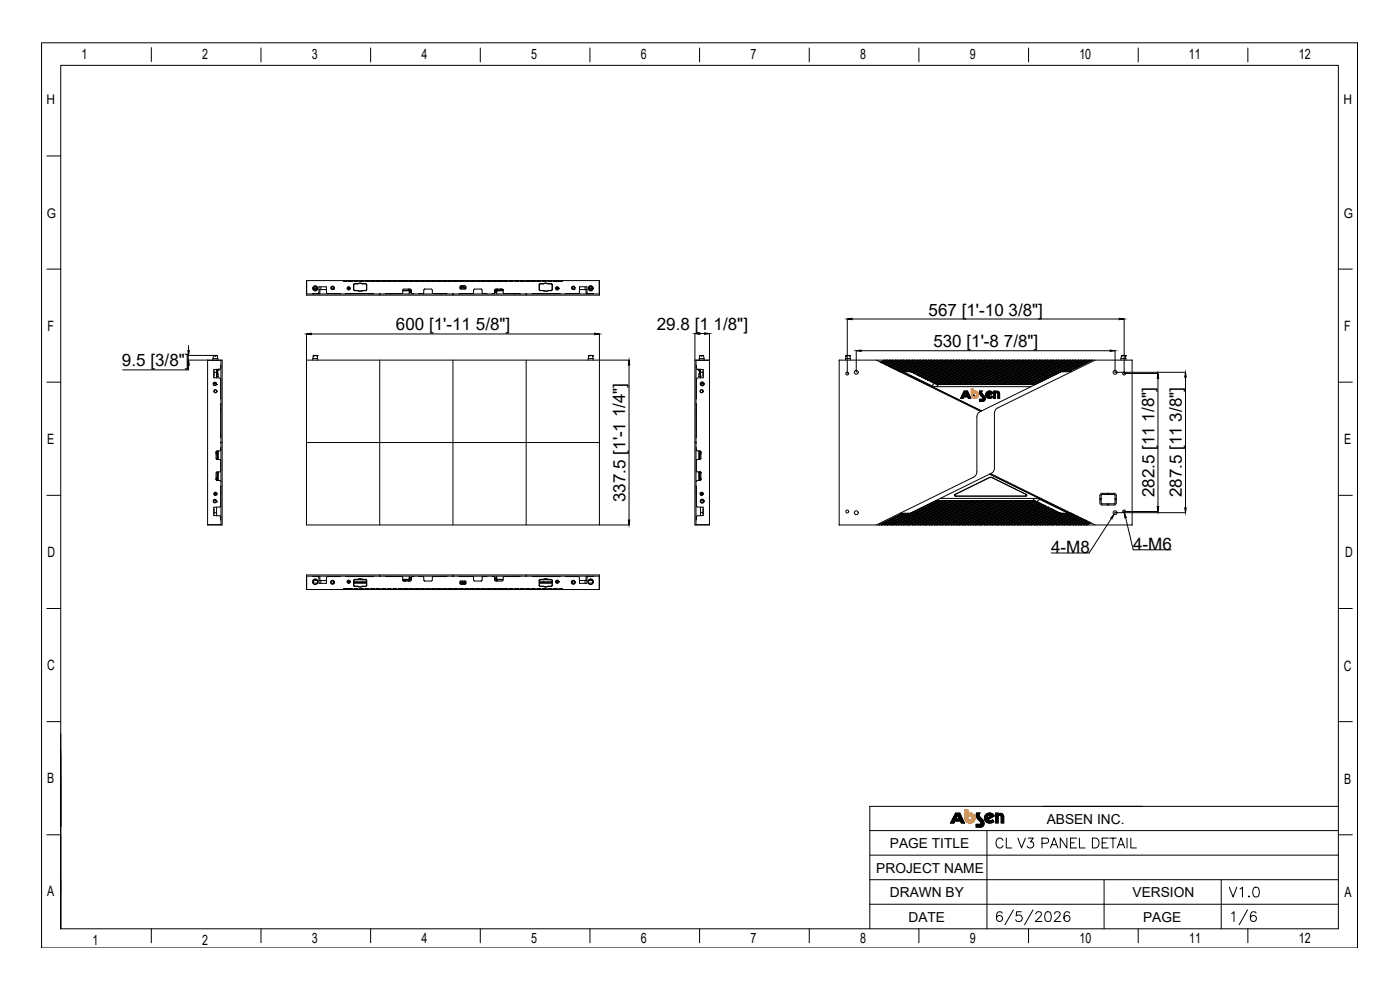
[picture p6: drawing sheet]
<svg xmlns="http://www.w3.org/2000/svg" width="594mm" height="420mm" viewBox="0 0 594 420" stroke-linecap="round" stroke-linejoin="round" font-family="sans-serif">
<defs><g id="words">
<g font-size="7.2">
<text x="394" y="133.9">567 [1'-10 3/8&quot;]</text>
<text x="168" y="140.2">600 [1'-11 5/8&quot;]</text>
<text x="278.7" y="140">29.8 [1 1/8&quot;]</text>
<text x="396" y="147.3">530 [1'-8 7/8&quot;]</text>
<text x="51.8" y="155.4">9.5 [3/8&quot;]</text>
<text x="265.4" y="213" transform="rotate(-90 265.4 213)">337.5 [1'-1 1/4&quot;]</text>
<text x="489.8" y="211" transform="rotate(-90 489.8 211)">282.5 [11 1/8&quot;]</text>
<text x="501.5" y="211" transform="rotate(-90 501.5 211)">287.5 [11 3/8&quot;]</text>
<text x="480.8" y="233.1">4-M6</text>
<text x="445.9" y="234.5">4-M8</text>
</g>
<g font-size="6">
<text x="34.6" y="24.9">1</text>
<text x="85.8" y="25.1">2</text>
<text x="132.3" y="25.1">3</text>
<text x="178.8" y="25.1">4</text>
<text x="225.3" y="25.1">5</text>
<text x="271.9" y="25.1">6</text>
<text x="318.4" y="25.1">7</text>
<text x="364.9" y="25.1">8</text>
<text x="411.4" y="25.1">9</text>
<text x="457.9" y="25.1">10</text>
<text x="504.5" y="25.1">11</text>
<text x="551" y="25.1">12</text>
<text x="20.1" y="140.6">F</text>
<text x="570.3" y="140.4">F</text>
<text x="20" y="188.2">E</text>
<text x="570.3" y="188.4">E</text>
<text x="20.2" y="236.3">D</text>
<text x="570.7" y="236.1">D</text>
<text x="20" y="284.3">C</text>
<text x="570.2" y="284.5">C</text>
<text x="20.1" y="332">B</text>
<text x="570.3" y="332.5">B</text>
<text x="20.1" y="380.1">A</text>
<text x="570.5" y="380.4">A</text>
<text x="39.2" y="401">1</text>
<text x="85.8" y="401">2</text>
<text x="132.4" y="400.3">3</text>
<text x="178.9" y="400.3">4</text>
<text x="225.4" y="400.3">5</text>
<text x="271.9" y="400.3">6</text>
<text x="318.5" y="400.3">7</text>
<text x="365" y="400.3">8</text>
<text x="411.5" y="400.3">9</text>
<text x="458.1" y="400.3">10</text>
<text x="504.6" y="400.3">11</text>
<text x="551.1" y="400.3">12</text>
</g>
<g font-size="5.8">
<text x="444.1" y="349.4">ABSEN INC.</text>
<text x="377.6" y="359.8">PAGE TITLE</text>
<text x="371.8" y="370.2">PROJECT NAME</text>
<text x="377.6" y="380.6">DRAWN BY</text>
<text x="480.5" y="380.7">VERSION</text>
<text x="385.5" y="391">DATE</text>
<text x="485" y="391.1">PAGE</text>
</g>
<g font-size="5.7">
<text x="19.8" y="44.3">H</text>
<text x="570" y="44.2">H</text>
<text x="19.8" y="92.4">G</text>
<text x="570.2" y="92.4">G</text>
</g>
</g></defs>
<g fill="none" stroke="#000" stroke-width=".42">
<path d="M17.6 18.2h558.4v384h-558.4zM576 18.2v384M64.2 20.2v5.9M110.7 20.4v5.9M157.3 20.4v5.9M203.8 20.4v5.9M250.3 20.4v5.9M296.8 20.4v5.9M343.4 20.4v5.9M389.9 20.4v5.9M436.4 20.4v5.9M482.9 20.4v5.9"/>
<path d="M529.4 20.4v5.9M19.9 66.2h5.9M19.9 114.2h5.9M130 119h124.3v6.2h-124.3zM130.1 119v5.7M145.8 119v.4l91-.1M147.9 119.2l.2 .1M148.1 119.3h1.2M149.5 119.2l-.2 .1M150.3 119.2l.1 .1M150.4 119.3h1.3M151.8 119.2l-.1 .1"/>
<path d="M152.6 119.2l.2 .1M152.8 119.3h1.2M154.2 119.2l-.2 .1M155 119.2l.1 .1M155.1 119.3h1.3M156.5 119.2l-.1 .1M157.3 119.2l.2 .1M157.5 119.3h1.2M158.9 119.2l-.2 .1M159.6 119.1v.1M159.7 119.2l.1 .1M159.8 119.3h1.3"/>
<path d="M160.4 119.1v.1M161.2 119.2l-.1 .1M162 119.2l.2 .1M162.2 119.3h1.2M163.6 119.2l-.2 .1M164.4 119.2l.1 .1M164.5 119.3h1.3M165.9 119.2l-.1 .1M166.7 119.2l.2 .1M166.9 119.3h1.2M168.3 119.2l-.2 .1M169.1 119.2l.1 .1"/>
<path d="M169.2 119.3h1.3M170.6 119.2l-.1 .1M171.1 119.2h.1M171.4 119.2l.2 .1M171.6 119.3h1.2M172 119.1l-16.2 .1M172.9 119l-1.8 .2M173 119.2l-.2 .1M173.8 119.2l.1 .1M173.9 119.3h1.3M175.3 119.2l-.1 .1M176.1 119.2l.2 .1"/>
<path d="M176.3 119.3h1.2M177.7 119.2l-.2 .1M178.5 119.2l.1 .1M178.6 119.3h1.3M180 119.2l-.1 .1M180.8 119.2l.2 .1M181 119.3h1.2M182.4 119.2l-.2 .1M183.2 119.2l.1 .1M183.3 119.3h1.3M184.7 119.2l-.1 .1M185.5 119.2l.2 .1"/>
<path d="M185.7 119.3h1.2M187.1 119.2l-.2 .1M187.9 119.2l.1 .1M188 119.3h1.3M189.4 119.2l-.1 .1M190.2 119.2l.2 .1M190.4 119.3h1.2M191.8 119.2l-.2 .1M192.6 119.2l.1 .1M192.7 119.3h1.3M194.1 119.2l-.1 .1M194.9 119.2l.2 .1"/>
<path d="M195.1 119.3h1.2M196.5 119.2l-.2 .1M197.3 119.2l.1 .1M197.4 119.3h1.3M198.8 119.2l-.1 .1M199.6 119.2l.2 .1M199.8 119.3h1.2M201.2 119.2l-.2 .1M202 119.2l.1 .1M202.1 119.3h1.3M203.5 119.2l-.1 .1M204.3 119.2l.2 .1"/>
<path d="M204.5 119.3h1.2M205.9 119.2l-.2 .1M206.7 119.2l.1 .1M206.8 119.3h1.3M208.2 119.2l-.1 .1M209 119.2l.2 .1M209.2 119.3h1.2M210.6 119.2l-.2 .1M211.4 119.2l.1 .1M211.5 119.3h1.3M211.9 119.2h.1M212.7 119.2h.1"/>
<path d="M212.7 119.2h.2M212.9 119.2h.1M212.9 119.2l-.1 .1M213.1 119l-1 .2h.6M213.7 119.2l.2 .1M213.9 119.3h1.2M215 119l-1.1 .2M215.3 119.2l-.2 .1M216.1 119.2l.1 .1M216.2 119.3h1.3M217.6 119.2l-.1 .1M218.4 119.2l.2 .1"/>
<path d="M218.6 119.3h1.2M220 119.2l-.2 .1M220.8 119.2l.1 .1M220.9 119.3h1.3M222.3 119.2l-.1 .1M223.1 119.2l.2 .1M223.3 119.3h1.2M224.3 119.2h.1M224.7 119.2l-.2 .1M225.5 119.2l.1 .1M225.6 119.3h1.3M227 119.2l-.1 .1"/>
<path d="M227.1 119l-2.8 .2M227.7 119l.2 .1M227.8 119.2l1.4 .1M227.9 119.1l.1 .3 1.2-.1M227.9 119.1h.7M228.6 119.1l-.7 .1M228.6 119.1v.1M229.4 119.2l-.2 .1M230.2 119.2l.1 .1M230.3 119.3h1.3M231.7 119.2l-.1 .1M232.5 119.2l.2 .1"/>
<path d="M232.7 119.3h1.2M234.1 119.2l-.2 .1M234.9 119.2l.1 .1M235 119.3h1.8M236.8 119.3v.1M238.6 119v.4l-3.6-.1M254.2 119v5.7M567.8 114.2h6M130 124.7h124.3M132.9 122.2h1.7v.3h-1.7zM133 122.2a.8 .8 0 0 1 .7-.7 .8 .8 0 0 1 .8 .7M133 122.5a.8 .8 0 0 0 .7 .6 .8 .8 0 0 0 .8-.6"/>
<path d="M133.1 122.5a.7 .7 0 0 0 .6 .5 .7 .7 0 0 0 .7-.5M133.1 122.2a.7 .7 0 0 1 .6-.6 .7 .7 0 0 1 .7 .6M133.1 124.5v.2M134.4 124.5v.2M134.9 124.5v.2M135.2 124.4v.1M135.3 124.2l-.4 .4M135.3 124.2l.2-2.5h3v2.5M135.3 122.8h3.2M135.5 124.5v.2M135.7 122.8v1.7l-3.2 .2M136.1 121.7v1.1"/>
<path d="M138.6 124.2l.4 .4 5.5 .1M140.5 121.7h1.2M140.7 121.7l-.2 .6 .5 .4M140.9 122.8h.1M140.9 122.8h.5M140.9 121.4l.5 .3M140.9 122.7l.5 .1M141.1 122.8h.2M141.4 122.8h.1M141.5 122.6l-.3 .1M141.5 121.7v1M141.8 122v.3"/>
<path d="M142.5 124.5v.2M146.6 124.7h12M147.4 122.3h.1M147.4 122.4h.1M147.4 122.3v.1M147.4 122.4h.6M147.5 122h.9M147.5 122.3h.1M147.5 122.3v.1M147.6 122.4h.1M147.6 122.3v.1M147.7 122.3h.1"/>
<path d="M147.8 122.4h.1M147.8 122.3v.1M147.9 122.3h.1M147.9 122.3v.1M148 122.4h.1M148.5 122.3h-1.1M148.6 124.5v.2M150 122.8l.5 .5M150 120.9v1.9M150 122.8h.1M150 120.9h.1M150.1 120.9v1.9"/>
<path d="M150.1 122.8l.4 .4M150.5 120.3v.1M150.5 123.2v.1M150.5 123.3h1.2M150.5 123.2h1.2M150.5 120.4h1.2M150.5 120.3h1.2M150.5 120.3l-.5 .5M150.5 120.4l-.4 .4M151.7 123.2l.4 .1M151.7 120.3v.1M151.7 123.2v.1"/>
<path d="M151.7 123.3l.3 .1M152 123.4h1.6M152 120.3h1.6M152 120.3l.1 .1M152 120.3h-.3M152.1 120.3h1.4M152.1 123.3h1.4M152.1 120.4h-.4M152.1 123.3l-.1 .1M153.6 120.3l.3 .1M153.6 120.3h.3M153.9 123.2l-.3 .2"/>
<path d="M153.9 120.3v.1M153.9 123.2v.1M153.9 123.3h1.2M153.9 123.2h1.2M153.9 120.4h1.2M153.9 120.3h1.2M153.9 123.3l-.3 .1M155.1 120.3l.5 .5M155.1 120.4l.4 .4M155.1 120.3v.1M155.1 123.2v.1M155.5 122.8l-.4 .4"/>
<path d="M155.5 120.9v1.9M155.5 122.8h.1M155.5 120.9h.1M155.6 120.9v1.9M155.6 122.8l-.5 .5M156.2 124.5v.2M156.7 124.5v.2M158 124.5v.2M161 124.7h.2M161.1 124.7v.5M163.6 124.7l7.1-.2 .3-1.7 .4-.2 2.9 .1 .3 1.7 1 .3M164.2 124.5v.2"/>
<path d="M165.5 124.5v.2M166 124.5v.2M166.5 124.5v.2M170.9 123.4h2.7M173.2 122.6l.6 .1v1.4h.7M173.6 123.1v1.6M173.6 123.1l-2.7 .1M173.6 123.1h.2M173.7 123.1h-.1M173.8 123.6h.6M173.8 123.2h.7M174.5 123.4l-.1 .5h-.6"/>
<path d="M179.7 124.5v.2M180 122.7h.1M180.1 122.7h.1M183.8 124.5l5.9 .2M183.8 124.6l-.6-1.9-3-.1-.3 .2-.3 1.7-1.9 .2M186.7 124.5v.2M187.3 124.5v.2M187.8 124.5v.2M189.1 124.5v.2M192.1 124.7h.2M192.2 124.7v.5M195.2 122.3l.4 .4h1.7l.4-.4"/>
<path d="M195.2 121.7l.4-.5h1.7l.3 .2 .1 .9M195.2 122.3h2.5M195.2 122h2.5M195.2 121.7h1.5M195.2 121.7v.6M195.3 124.5v.2M195.6 122v.3M195.7 121.2h1.4M195.8 122v.3M196.6 121.4l.1 .6M200.9 123.1l-.2 1.4-6 .2M201 123l.4-.4 2.9 .1 .5 1.8 1.9 .2"/>
<path d="M204.3 122.7h.1M204.7 124.5v.2M209.8 123.4l.2 .5h.6M209.9 123.2h.7M210 123.6h.6M210.3 122.6l-.4 .2-.1 1.6-1 .3M210.3 122.6h2.7l.4 .4M210.6 123.1l.2 1.6M210.8 123.3l2.7 .1M210.9 123.3v.1M211.1 122.7h-.5l-.1 1.4h-.7M211.1 123.2h2.3"/>
<path d="M211.1 123.1h2.3M211.1 122.6l.1 .8M211.7 123.2v.2M212.1 123.2v.2M212.4 123.1v.1M212.4 122.7l1 .1M212.4 122.7h.9M212.4 122.6v.1M213 122.8h.1M213.2 122.8h.1M213.4 123.1l.1 1.2 .3 .3 7 .1M217.8 124.5v.2"/>
<path d="M218.3 124.5v.2M218.8 124.5v.2M220.2 124.5v.2M223.1 124.7h.3M223.3 124.7v.5M225.7 124.7h12.1M226.4 124.5v.2M227.7 124.5v.2M228.2 124.5v.2M228.7 122.8l.6 .5M228.8 122.8h.1M228.8 120.9h.1"/>
<path d="M228.8 120.9v1.9M228.9 122.8l.4 .4M229.3 123.3h1.1M229.3 123.2h1.1M229.3 120.4h1.1M229.3 120.3h1.1M229.3 120.3v.1M229.3 123.2v.1M229.3 120.3l-.6 .5M229.3 120.4l-.4 .4M230.4 123.2l.4 .1M230.4 120.3l.4 .1"/>
<path d="M230.4 120.3v.1M230.4 123.2v.1M230.4 123.3h.4M230.8 120.3h1.5M230.8 123.4h1.5M230.8 120.4h-.4M230.8 123.3h1.5M232.3 120.4h.3M232.3 123.3v.1M232.3 120.3v.1M232.3 120.3h.3M232.6 123.2l-.3 .1"/>
<path d="M232.6 123.2h1.2l-1.2 .1M232.6 120.3h1.2l-1.2 .1M232.6 120.3v.1M232.6 123.2v.1M232.6 123.3l-.3 .1M233.8 120.3l.5 .5M233.8 120.4l.4 .4M234.2 122.8l-.4 .4M234.3 122.8h.1M234.3 120.9h.1M234.3 120.9v1.9M234.3 122.8l-.5 .5"/>
<path d="M235.7 124.5v.2M236 122h.8M236.3 122.3h.1M236.4 122.3l.5 .1M236.4 122.4h.1M236.4 122.3v.1M236.5 122.3h.1M236.5 122.3v.1M236.6 122.4h.1M236.7 122.3h.1M236.7 122.3v.1M236.8 122.4h.1"/>
<path d="M236.8 122.3h.1M236.9 122.3v.1M236.9 122.4h.1M236.9 122.3h.1M237 122.3h-1.2M241.8 124.5v.2M242.6 122v.3M242.7 121.7h1.1M242.8 122.6l.2 .2M242.8 121.7v1M243 122.8h.1M243 122.8h.5"/>
<path d="M243.1 122.8h.4M243.2 122.8h.2M243.5 121.4l-.5 .3M243.5 122.8h.1M243.7 121.7l.1 .6-.4 .4M245.8 124.2l-.4 .4-5.6 .1M245.8 124.2l.2-2.5h3l.1 2.5M245.9 122.8h3.1M248.2 121.7v1.1M248.6 122.8l.1 1.7 3.2 .2M248.9 124.5v.2M249.1 124.2l.4 .4"/>
<path d="M249.2 124.4v.1M249.4 124.5v.2M249.8 122.2v.3M249.8 122.2h1.6v.3h-1.6M249.8 122.2a.8 .8 0 0 1 .8-.7 .8 .8 0 0 1 .8 .7M249.8 122.5a.8 .8 0 0 0 .8 .6 .8 .8 0 0 0 .8-.6M249.9 124.5v.2M249.9 122.5a.7 .7 0 0 0 .7 .5 .7 .7 0 0 0 .7-.5M249.9 122.2a.7 .7 0 0 1 .7-.6 .7 .7 0 0 1 .7 .6M251.2 124.5v.2M359.5 135.3v23.2M361.6 135.3h113.3"/>
<path d="M477 135.3v23.2h14.3M80 152.8h14.3v69.9h-6.2v-69.9M80 150.8l11.2 .3 .3-.3 .7 .1M80 146.6v2.1M80 154.9v2h-27.9M88.1 152.9h5.7M90.4 152.1h2M90.4 152.1v.7M90.7 150.8l-.3 1.3M90.7 157.4v2.1M90.8 157.9h1.1M91.9 159.6h.1"/>
<path d="M91.9 159.7h.7M91.9 156.7v3.6M92 159.6h-.1M92.1 150.8l.1 .1M92.1 158.7l-.1 .9M92.2 150.9l.2 1.2M92.3 157.5v1.2h-.4M92.3 157.7l.3 2M92.3 156.7h.1M92.3 156.7l.1 .3M92.4 157v.5h-.5M92.4 157h.5"/>
<path d="M92.4 152.1v.7M92.6 159.7l-.7 .1M92.6 156.7v.3M92.7 156.7l-.1 .1M92.9 156.7v.3M93.1 156.7l-.2 .3M93.6 156.3l-.4 .4-2.5 .1v3.5l2.5 .1 .4 .4M93.6 155.9h.2M93.8 154.9l-.2 1.3M93.8 152.8v69.9M130 141.6v81.1h136.9M130 152.8h136.9"/>
<path d="M132.1 141.7h120.2M132.7 152.1v.7M132.7 152.1h2.1M132.9 151.1h.1M132.9 151.1l-.2 1M133 150.9h.1M133 150.9h1.5M133 150.9v.1M133 150.8v.1M133 150.8h.1M134.4 150.8h.1M134.5 150.8h.1"/>
<path d="M134.5 150.9l.1 .2M134.6 151.1h.1M134.6 151.1l.2 1M134.8 152.1v.7M161.1 152.8v69.9M192.2 152.8v69.9M223.3 152.8v69.9M249.6 152.1v.7M249.6 152.1h2.1M249.8 151.1l-.2 1M249.8 151.1h.1M249.8 150.9h.1"/>
<path d="M249.8 150.8l1.6 .1M249.8 150.8v.3M249.8 150.9v.1M249.9 150.8h.1M251.3 150.8h.1M251.4 150.8h.1M251.4 150.8v.1M251.4 150.9v.2M251.4 151.1h.1M251.4 151.1l.3 1M251.7 152.1v.7M254.3 141.6v81.1"/>
<path d="M266.9 154.9v65.7M294.8 152.8h6.2M294.8 141.5v81.2h6.2v-81.2M295.3 154.9l.4 1.7 2.7 .2v3.5l-2.5 .1-.4 .4-.2 8.5M295.3 152.8v69.9M295.3 155.9h.2M295.3 152.9h5.7M296 156.7l.2 .3M296.2 156.7v.3M296.2 157h.2M296.4 156.7v.3M296.5 156.8l-.1 .2"/>
<path d="M296.5 156.7l.2 .3M296.5 159.7l.7 .1M296.5 159.7h.7M296.7 157v.5h.5M296.7 152.1h2M296.7 152.1v.7M296.8 156.7h.1M296.8 156.7l-.1 .3M296.8 157.5v1.2h.4M296.8 157.7l-.3 2M296.9 141.5h2M296.9 150.9h1.6"/>
<path d="M296.9 150.9l-.2 1.2M297 150.8l-.1 .1M297 158.7l.1 .9M297.1 159.6h.1M297.2 159.6h.1M297.2 157.9h1M297.2 156.7v3.6M298.4 150.8l.1 .1M298.4 157.4v2.1M298.5 150.9l.2 1.2M298.7 152.1v.7M356.1 152.8v.1"/>
<path d="M358.8 152.1h2M358.8 152.1v.7M358.9 151.1h.1M358.9 151.1l-.1 1M359 150.8h.1M360.5 150.8l.3 1.3M360.5 150.8h.1M360.6 150.9l-1.6 .2M360.8 152.1v.7M363.3 148.8v9.1M365.4 148.8h105.6M371.8 152.8l44.3 21.7"/>
<path d="M373.6 153.6l1.8-.8-1.8 .9M375.5 152.8l-1.8 .9M376.3 152.8l-2.3 1.1M376.4 155l4.8-2.2-4.7 2.3M376.5 152.8l-2.4 1.1M377.7 152.8l-3 1.4M377.9 152.8l-3.1 1.5M378.7 152.8l-3.5 1.7M378.8 152.8l-3.5 1.7M380.1 152.8l-4.2 2M380.2 152.8l-4.2 2.1M381.8 157.7h4.7"/>
<path d="M382.4 152.8l-5.3 2.6M382.5 157.7l33.9 16.7M382.6 152.8l-5.4 2.6M382.6 157.7l33.9 16.6M383.2 157.7l12.1 6M383.4 152.8l-5.8 2.8M383.5 152.8l-5.9 2.9 5.9-2.9M384.9 152.8l-6.6 3.2M385.7 152.8l-7 3.4 7.2-3.4M386.5 157.8l.4 .2M386.5 157.7v.1M387 157.9l-.1 .1"/>
<path d="M387 157.9l1.1 .6M387.1 152.8l-7.7 3.7M387.3 152.8l-7.8 3.7M388.1 158.5h.1M388.1 152.8l-8.2 4M388.2 152.8l-8.2 4M388.2 158.5l1 .6M388.9 158.9h-.1M389.4 159.1h-.2M389.4 159.1l.6 .4M389.5 152.8l-8.9 4.3M389.6 152.8l-8.9 4.3"/>
<path d="M390 159.5l.4 .2M390.4 159.7h.2M390.4 152.8l-9.3 4.5M390.4 159.7l14.3-6.9-14.1 6.9M390.6 152.8l-9.4 4.6M390.6 159.7l.6 .3M391.8 152.8l-10 4.9M392 152.8l-10.1 4.9M392.8 152.8l-10.1 4.9M392.9 152.8l-10 4.9M394.2 152.8l-10.1 4.9M394.3 152.8l-10 4.9"/>
<path d="M395.1 152.8l-10 4.9M395.3 152.8l-10.1 4.9M396.5 152.8l-10.1 4.9M396.6 152.8l-10.1 5M397.5 152.8l-10.6 5.2M397.6 152.8l-10.6 5.1M398.9 152.8l-11.3 5.5 11.4-5.5M399.8 152.8l-11.7 5.7M400 152.8l-11.8 5.7M401.2 152.8l-12.3 6 12.3-6M401.3 152.8l-12.5 6.1M402.2 152.8l-13 6.3"/>
<path d="M402.3 152.8l-12.9 6.3M403.7 152.8l-13.7 6.7M405.9 152.8l-14.7 7.2M406 152.8l-14.8 7.3M407 152.8l-15.4 7.5M408.2 152.8l-15.8 7.8M408.4 152.8l-16.1 7.9M409.2 152.8l-16.4 8.1M410.6 152.8l-17 8.4M410.7 152.8l-17.2 8.4M411.6 152.8l-17.7 8.6M411.7 152.8l-17.6 8.6"/>
<path d="M412.9 152.8l-18.2 8.9M413.1 152.8l-18.4 9M413.9 152.8l-18.8 9.2M414 152.8l-18.7 9.2M415.4 152.8l-19.5 9.6M416.2 152.8l-19.9 9.8M416.4 152.8l-20 9.8M417.6 152.8l-20.5 10.1M417.8 152.8l-20.6 10.1M420 152.8l-21.1 10.3M420.1 152.8l-21 10.3M420.9 152.8l-21 10.3"/>
<path d="M421.1 152.8l-21.1 10.3M422.3 152.8l-21 10.3M422.5 152.8l-21.1 10.3M423.3 152.8l-21.1 10.3M423.5 152.8l-21.1 10.3M424.7 152.8l-21.1 10.3M424.8 152.8l-21 10.3M425.6 152.8l-21 10.3M425.8 152.8l-21.1 10.3M427.2 152.8l-21.2 10.3M428.2 152.8l-21.3 10.3M429.4 152.8l-21.1 10.3 21.2-10.3"/>
<path d="M430.5 152.8l-21.2 10.3M431.7 152.8l-21 10.3M431.9 152.8l-21.1 10.3M432.7 152.8l-21.1 10.3M432.9 152.8l-21.1 10.3M434.1 152.8l-21.1 10.3M434.2 152.8l-21 10.3M435 152.8l-21 10.3M435.2 152.8l-21.1 10.3M436.4 152.8l-21 10.3M436.6 152.8l-21.1 10.3M438.9 152.8l-21.2 10.3"/>
<path d="M439.9 152.8l-21.2 10.3M441.1 152.8l-21 10.3M441.3 152.8l-21.1 10.3M442.3 152.8l-21.3 10.3M443.5 152.8l-21.1 10.3M443.6 152.8l-21 10.3M444.5 152.8l-21.1 10.3M444.6 152.8l-21.1 10.3M445.8 152.8l-21 10.3M446 152.8l-21.1 10.3M446.8 152.8l-21.1 10.3M447 152.8l-21.1 10.3"/>
<path d="M448.3 152.8l-21.2 10.3M449.3 152.8l-21.2 10.3M450 157.9l-34.1 16.7-1 1-.4 1.3M450.7 152.8l-21.2 10.3M451.7 152.8l-21.3 10.3M452.9 152.8l-21.1 10.3M453 152.8l-21 10.3M453.2 157.7l10.2-4.9-10 4.9M453.9 152.8l-21.1 10.3M454 152.8l-21.1 10.3M454.6 157.7l-4.6 .2M455.3 152.8l-21.1 10.3"/>
<path d="M455.4 152.8l-21.1 10.3M456.2 152.8l-21.1 10.3M456.4 152.8l-21.1 10.3M457.6 152.8l-21.1 10.3M457.7 152.8l-21 10.3M458.6 152.8l-21.1 10.3M458.7 152.8l-21.1 10.3M460.1 152.8l-21.2 10.3M460.9 152.8l-10 4.9M461 152.8l-10 4.9 10.1-4.9M462.3 152.8l-10 4.9M462.4 152.8l-10 4.9"/>
<path d="M464.6 152.8l-41.3 20.2-1 1-.4 1.3M473.1 148.8v9.1h29.9M475.6 152.1h2.1M475.6 152.1v.7M475.8 151.1h.1M475.8 151.1l-.2 1M475.9 150.9h.1M475.9 150.8l1.5 .1M475.9 150.8l-.1 .3M475.9 151h-.1M475.9 150.8h.1M477.3 150.8h.1"/>
<path d="M477.4 150.8h.1M477.4 150.8v.1M477.4 150.9l.1 .2M477.4 151h.1M477.5 151.1h.1M477.5 151.1l.2 1M477.7 152.1v.7M480.3 152.8v.1M480.3 152.8h-124.2v69.9h124.2M480.3 152.8v69.9M19.9 162.1h5.9M90.6 162.4h.5"/>
<path d="M90.7 162.8v.6M91 165.5v1M91.1 162.1v.7M91.5 162.4l.3 .4M91.6 162.3v.5l-1.1-.2M91.8 162.7v.4M91.8 163.1h.1M91.8 163l-.4 .5-.7-.2M91.8 162.8v.3M91.8 162.9v.2M91.8 162.8v.1M91.8 162.7l.1 .3"/>
<path d="M91.8 162.6v.1M93.6 174.4h.2M93.6 173.6h.2M93.6 171.5h.2M93.6 160.8l.2 8.5M93.8 171.2v14.5M295.3 171.2v14.5M295.3 174.4h.2M295.3 173.6h.2M295.3 171.5h.2M297.3 162.8v.2M297.5 162.4v.4h.9"/>
<path d="M298 162.3v.5M298 162.4h.4v.9M298.1 165.5v1M391.2 160.1l.4 .2M391.2 160v.1M391.6 160.3l.7 .4M392.3 160.7l.5 .2M392.9 160.8l-.1 .1M392.9 160.8l.7 .4M392.9 160.8l16.4-8-16.4 8.1M393.5 161.2l.4 .2M393.6 161.2h-.1"/>
<path d="M393.9 161.4l.8 .4M394.7 161.8l.4 .2M394.7 161.8h.1M395.1 162l.8 .4M395.3 163.6l2 .4M395.9 162.4l.4 .2M396.4 162.6h-.1M396.4 162.6l.8 .3M396.5 162.6l-1.2 1.1M397.2 162.9l1.3 .2M397.2 162.9h.1M397.3 164h40.2"/>
<path d="M397.7 163.1l21-10.3-20.9 10.3M398.3 163.1l-1 .9M398.5 163.1h40.8M409.1 165.9h1.4l1.4 3.1h-1l-.3-.6h-1.6l-.3 .6h-1.1zM409.8 166.6l.5 1.2h-1.1zM413 167.7h.1M414.5 176.9v23.3M415.7 165.9h1a2.08 2.08 0 0 0 1.2 2.4 1.26 1.26 0 0 1 0 1.4 1.26 1.26 0 0 1-1.1 .6h-1.2v-.9h1.1a.54 .54 0 0 0 .4-.6 .54 .54 0 0 0-.5-.5l-.4-.4a1.78 1.78 0 0 1-.5-2zM416.3 163.1l21.2-10.3-21 10.3M418.6 166.4l1-.5 1.3 .4 .4 .5-2.1 1.3 .9 .2 .7-.3 .3 .6-1 .4-1.4-.4-.5-.9zM419.1 166.9l.5-.4 .7 .2-1.3 .9zM421.6 165.9h.7v.5a.99 .99 0 0 1 1.2-.4 .99 .99 0 0 1 .6 1v2h-.7l-.1-2a.5 .5 0 0 0-.6-.4 .5 .5 0 0 0-.3 .7v1.7h-.8z"/>
<path d="M421.9 175.3v23.3M491.3 160.5v54.4M503 160v55.4M567.8 162.1h6M91.7 192l.5 .1M91.7 192.9h.5M91.7 192.1h.4M91.7 194.5l.4 .4M91.8 192l-.1 .3M91.8 191.8v-.3h.4v.3h-.5v2.7M91.8 194.7v.1M92 194.9h.4"/>
<path d="M92.1 194.9h.1M92.1 192.1h.1M92.1 192.1v.8M92.1 194.9l1.2 .1 .3 .3M92.1 192.9v1.8M92.1 191.8l.3 .3M92.2 191.7h.2M92.2 191.5l.2 3.4M92.2 192.1v2.6M92.2 194.2h.2M92.2 193.8h.2M92.3 194.9h.1"/>
<path d="M92.4 191.3v.2M92.4 194.7v.2M92.4 194.6l-.6 .1M92.6 191.3v3.6M93.6 191l-.1 .2-1.6 .2-.2 .4M93.6 199.9l-.3 .3h-1.2M93.6 190.8h.2M93.6 184.7h.2M93.6 195.3v4.6M93.7 187.6v.3M93.8 187.7h.5M93.8 189.8l-.2 1.2"/>
<path d="M130 187.7h124.3M294.8 187.7h.5M295.3 189.8l.5 1.5M295.3 190.8h.2M295.3 187.9h.1M295.3 187.6h.1M295.3 184.7h.2M295.4 187.6v.3M295.8 191.3h1.2l.4 .5M295.8 195l-.3 .3v4.6l.3 .3M296.5 191.3v3.6M296.7 194.4h.2"/>
<path d="M296.7 191.7h.2M296.7 191.3v.2M296.9 191.5l-.2 3.4M296.9 192.9h.5M297 192.1h.1M297 191.8l-.3 .3M297 192.9v2l-1.2 .1M297 192.1h.4M297.3 191.8v-.3h-.4v.3h.5M297.3 192l.1 .3M297.4 192l-.5 .1v2.8l-.2-.1M297.4 191.8v2.7"/>
<path d="M297.4 194.5l-.4 .4M421.9 198.6l-.3 1.3-1.1 .9-34.1 16.8-4.6 .2M19.9 210.1h5.9M90.7 216v2M90.7 212v1.2M90.8 217.5h1.1M90.9 211.9h.1M91 212l-.3 .1M91 211.9v.3l.4-.3M91 209.7h.4M91 209v1M91.4 212l.4 .5"/>
<path d="M91.4 209.7h.1M91.4 209.5h.1M91.4 210h.1M91.4 209.8h.4M91.4 209.3h.4M91.4 209.2h.2M91.4 211.9h.1M91.4 209.2h.1M91.4 209.9l.2 .1M91.4 208.9v1.2M91.6 209.1v.1M91.6 209v.1"/>
<path d="M91.7 203.2h.4M91.7 203.1l.1 .3M91.7 202.4h.5M91.7 200.7v2.7M91.7 203.4l.2 .4 1.7 .3M91.7 203.5l.5 .1v.2M91.8 209.5l.1 .1M91.8 209.3l.2 .1M91.8 209.1v.7M91.8 212.7l-.4 .5-.7-.1M91.8 212.5v.3M91.8 212.6v.2"/>
<path d="M91.8 212.5v.1M91.8 203.6v.1M91.8 212.8h.1M91.8 212.4l.1 .4zM91.8 212.3v.5M91.9 209.5v.1M91.9 215.1v3.7M91.9 218.6v.2M92.1 200.2l-.4 .5M92.1 200.2v2.2M92.1 202.4v.8M92.2 203.2l-.1 .1"/>
<path d="M92.2 200.2v3l-.5 .2M92.2 203.7h.2M92.2 201h.2M92.2 200.6h.2M92.4 203.2l-.3 .4M92.4 200.2v3.6M92.6 200.2v3.6M93.6 214.7l-.4 .4-2.5 .2v3.4l2.5 .1 .4 .4M93.6 219.6h.2M93.6 209.4h.2M93.6 208.5h.2M93.6 206.5h.2"/>
<path d="M93.6 219.2l.2 1.4M93.6 204.1l.2 .2M93.8 206.2l-.2 8.5M295.3 206.2l.2 8.7 2.9 .4v3.4l-2.7 .2-.4 1.7M295.3 219.6h.2M295.3 209.4h.2M295.3 208.5h.2M295.3 206.5h.2M295.8 200.2h1.2M296.5 200.2v3.6M296.7 200.2v3.6M296.7 203.7h.2"/>
<path d="M296.7 201.5h.2M296.7 201.1h.2M296.7 200.7h.2M296.7 203.2l.3 .4M296.7 200.4h.1M296.7 200.4h.3M296.7 200.2v.5h.7M296.7 200.5h.6M296.8 200.4h.1M296.9 203.2l.1 .1M296.9 203.2l.5 .2M296.9 200.7v2.5"/>
<path d="M296.9 202.4h.5M296.9 200.4h.1M296.9 203.2h.1M297 200.4h.1M297 200.2v.3M297 200.7v1.7M297 203.2h.4M297 200.2l.4 .5M297.1 209.4h.2M297.2 217.5h1M297.2 215.1v3.5M297.2 209.5v.1"/>
<path d="M297.3 200.5v.2M297.3 209.8h.4M297.3 203.6v.1M297.3 209.1v.7M297.3 212.5v.2M297.3 209.5l-.1 .1M297.4 200.7l-.1 2.9-1.5 .3-.5 .4M297.4 203.5h-.5v.3M297.4 203.1l-.1 .3M297.5 209l.2 .2M297.7 209.9l-.2 .1M297.7 208.9v.4h-.4"/>
<path d="M297.7 209.5h.1M297.7 208.9v.9M297.7 212h.4M297.7 209.7h.4M298.1 209v.9M298.1 209.1v.2M298.1 209.8h.1M298.1 209.3h.1M298.4 212.1v1M298.4 216v2M383 217.8l-10 4.9M383.1 217.8l-9.9 4.9"/>
<path d="M384 217.8l-10 4.9M384.1 217.8l-10 4.9M385.3 217.8l-9.9 4.9 10.1-4.9M397.1 212.3l42.2 .3M397.4 212.3l-21.1 10.4M397.6 212.3l-21.1 10.4M398.9 212.3l-21.2 10.4M398.9 211.5h40.2M399.9 212.3l-21.2 10.4M401.3 212.3l-21.2 10.4M402.3 212.3l-21.3 10.4M403.5 212.3l-21.1 10.4"/>
<path d="M403.6 212.3l-21 10.4M404.4 212.3l-21 10.4M404.6 212.3l-21.1 10.4M405.3 209.7h.1M405.4 209.7l-.4 .5 .5 .3-.5-.3 .3-.5M405.8 212.3l-21 10.4M406 212.3l-21.1 10.4M406.8 212.3l-21.1 10.4M407 212.3l-21.1 10.4M408.2 212.3l-21.1 10.4M408.3 212.3l-21 10.4M409.1 212.3l-21 10.4"/>
<path d="M409.3 212.3l-21.1 10.4M410.7 212.3l-21.2 10.4M411.7 212.3l-21.3 10.4M412.9 212.3l-21.1 10.4 21.2-10.4M414 212.3l-21.2 10.4M414.5 200.2l-.4 1.3-1 .9-41.3 20.3M415.2 212.3l-21 10.4M415.4 212.3l-21.1 10.4M416.2 212.3l-21.1 10.4M416.4 212.3l-21.1 10.4M417.6 212.3l-21.1 10.4M417.7 212.3l-21.1 10.4"/>
<path d="M418.5 212.3l-21 10.4M418.7 212.3l-21.1 10.4M419.8 202.6h1M419.8 202.6h.1M419.8 202.6l-14.5 7.1M419.8 202.6l-14.4 7.1M419.9 201.2l34 16.6M419.9 212.3l-21 10.4M420.1 212.3l-21.1 10.4M420.3 201l44.3 21.7M420.9 202.6h.1M420.9 202.6l14.4 7.1"/>
<path d="M421 212.3l-21.2 10.4M421.1 212.3l-21.1 10.4M422.4 212.3l-21.2 10.4M423.4 212.3l-21.2 10.4M424.6 212.3l-21.1 10.4M424.8 212.3l-21.1 10.4M425.8 212.3l-21.3 10.4M427 212.3l-21.1 10.4M427.1 212.3l-21.1 10.4M428 212.3l-21.1 10.4M428.1 212.3l-21.1 10.4M429.3 212.3l-21.1 10.4"/>
<path d="M429.5 212.3l-21.1 10.4M430.3 212.3l-21.1 10.4M430.5 212.3l-21.2 10.4M431.8 212.3l-21.2 10.4M432.8 212.3l-21.2 10.4M434.2 212.3l-21.3 10.4M435.2 212.3l-21.3 10.4M435.3 209.7l.3 .5-.5 .3M435.3 209.7h.1M435.4 209.7l.3 .5-.5 .3h-29.7M436.4 212.3l-21.1 10.4M436.5 212.3l-21.1 10.4"/>
<path d="M437.4 212.3l-21.2 10.4M437.5 212.3l-21.1 10.4M438.6 212.4l-21 10.3M438.7 212.4l-20.9 10.3M439.1 211.5l-1 .8M439.1 211.5l2 .3M439.3 212.6l-20.7 10.1M439.3 212.6l.7 .3M439.3 212.6h.1M439.3 212.6l-20.6 10.1M440 212.9l-20 9.8M440.1 212.9h-.1"/>
<path d="M440.1 212.9l-20 9.8M440.1 212.9l.4 .2M440.5 213.1l.6 .4M440.5 213.2l-19.4 9.5M440.5 213.1l-19.6 9.6M440.5 213.1h.1M441.1 211.8l-1.2 1M441.1 211.8l12.1 6M441.1 213.5h.2M441.1 213.5l-18.8 9.2M441.3 213.5l-18.8 9.2M441.3 213.5l.4 .2"/>
<path d="M441.7 213.7l.6 .4M441.7 213.7l-18.4 9M442.3 214l-17.6 8.7 17.8-8.7M442.5 214l-.2 .1M442.5 214l.4 .2M442.9 214.2l.6 .4M442.9 214.2l-17.3 8.5M443.5 214.6l-16.5 8.1M443.5 214.6h.1M443.6 214.6l-16.4 8.1M443.6 214.6l1.1 .6M444.7 215.2l-15.3 7.5"/>
<path d="M444.8 215.2h-.1M444.8 215.2l-15.3 7.5M444.8 215.2l.4 .2M445.2 215.5l.8 .3M445.2 215.5l-14.7 7.2M445.2 215.4v.1M445.2 215.4l-14.9 7.3M445.8 215.8l-14.1 6.9M446 215.8l-14.1 6.9M446 215.8l.4 .2M446.3 216l.9 .4M446.4 216l-13.7 6.7"/>
<path d="M446.4 216.1l-13.6 6.6M446.4 216h-.1M447.2 216.4l-13.1 6.3M447.2 216.4l.4 .1M447.6 216.5l.7 .4M447.6 216.5l-12.6 6.2M448.2 217l-11.8 5.7M448.3 216.9l-11.7 5.8M448.3 216.9l.5 .2M448.8 217.1l.7 .4M448.8 217.1l-11.4 5.6M448.8 217.2l-11.3 5.5"/>
<path d="M449.4 217.5l-10.6 5.2M449.5 217.5l-10.6 5.2M449.5 217.5l.4 .2M449.9 217.7h.1M449.9 217.7l-10.2 5M449.9 217.7l4.7 .1-10 4.9M450 217.8l-10.1 4.9M451.2 217.8l-10.1 4.9M451.3 217.8l-10 4.9M452.1 217.8l-10 4.9M453.5 217.8l-10 4.9 10.2-4.9M454.5 217.8l-10 4.9"/>
<path d="M455.3 218.1l-9.5 4.6M455.7 218.3l-8.9 4.4M455.8 218.4l-8.9 4.3M456.4 218.6l-8.1 4.1M456.9 218.9l-7.7 3.8M457 218.9l-7.7 3.8M457.6 219.2l-7.1 3.5M457.7 219.3l-7 3.4M458.1 219.5l-6.6 3.2M458.2 219.5l-6.6 3.2M458.8 219.8l-5.9 2.9M458.8 219.9l-5.8 2.8"/>
<path d="M466.7 210.2v3.2M466.7 210.2l.2-.7 .7-.2h5.2l.6 .2 .2 .7M466.7 213.4l.2 .6 .7 .3 5.2-.1 .6-.2 .2-.6M466.7 211.4l.2 .3 .3-.3M466.7 212.1l.2-.2 .3 .2M467.2 210.2l.4-.4h5.1l.4 .4M467.2 213.4l.4 .3h5.1l.4-.3M467.2 210.2v3.2M469.8 213.7l.3 .3-.3 .3M469.8 209.3l.3 .2-.3 .3M470.5 213.7l-.2 .3 .2 .3M470.5 209.3l-.2 .2 .2 .3"/>
<path d="M471.5 220l-9.4 14.6h-16.1M473.1 217.5h29.9M473.1 210.2v3.2M473.1 217.5h.1M473.1 212.1l.3-.2 .2 .2M473.1 211.4l.3 .3 .2-.3M473.6 210.2v3.2M476.9 217h14.4M477 217h.1M477.6 219.6l3.2 13.7h16.1M567.8 210.1h6M88.1 222.6h5.7"/>
<path d="M295.3 222.6h5.7M356.1 222.6v.1M428 222.7l16.1-7.9-16 7.9M442.2 222.7l10.1-4.9-10 4.9M458.6 222.7l3-1.5-2.9 1.5M459.3 220.1l-5.4 2.6M459.9 220.4l-4.7 2.3M460 220.4l-4.6 2.3M460.4 220.6l-4.2 2.1M460.5 220.7l-4.2 2M460.5 220.7l-4.1 2M461.2 221l-3.6 1.7"/>
<path d="M462.3 221.6l-2.4 1.1M462.4 221.6l-2.3 1.1M462.8 221.8l-1.9 .9M462.9 221.8l-1.9 .9M480.3 222.6v.1M19.9 258.1h5.9M130 243.9h124.3v6.2h-124.3zM130 244.4h124.3M130.1 244.4v5.7M132.5 244.4l3.2 .2v1.7M133 247.4l1.5 .2M133 246.1v1.5"/>
<path d="M133 246.3h1.7M133.1 244.4v.2M133.3 245.9h.6M133.9 245.9h.1M134.1 245.8l-.1 .1M134.4 244.4v.2M134.9 244.4v.2M135.3 246.3h3.2M135.5 244.4v.2M136.1 246.3v1.2M141 246.4h.2M141.5 246.6v.8h-.8"/>
<path d="M142.5 244.4v.2M144.5 244.4l-5.7 .2-.4 2.9-3-.1-.1-2.4-.4-.4M146.6 244.4h12M147.4 246.8h1.1M147.4 246.8h.1M147.4 246.8h.6M147.5 247.1h.9M147.5 246.8h.1M147.5 249.7l.1 .1M147.6 249.8l91-.1v.4M147.6 249.8h1.7M147.6 246.8h.1"/>
<path d="M147.7 246.8h.1M147.8 246.8h.1M147.9 246.8h.1M148.6 244.4v.2M149.3 249.8l.2 .1M149.3 249.8l-3.5-.1v.4M150 248.3l.5 .5M150 246.3v2M150 248.3h.1M150 246.3h.1M150.1 246.3v2M150.1 246.8h5.4"/>
<path d="M150.1 247.4h5.4M150.1 247.1h5.4M150.1 248.3l.4 .4M150.3 246h5M150.4 249.8l-.1 .1M150.4 249.8h1.3M150.5 245.8v.1M150.5 248.7v.1M150.5 248.7h1.2M150.5 245.9h1.2M150.5 245.8h1.2M150.5 245.8l-.5 .5"/>
<path d="M150.5 245.9l-.4 .4M151.7 249.8l.1 .1M151.7 248.7l.3 .2M151.7 245.8v.1M151.7 248.7v.1M151.7 248.8l.3 .1M152 248.9h1.6M152 245.7h1.6M152 245.7l.1 .1M152 245.7l-.3 .1M152.1 248.8h1.4M152.1 245.8h1.4"/>
<path d="M152.1 245.8l-.4 .1M152.2 245.7l1.2 .1M152.6 245.7h.6M152.8 249.8l-.2 .1M152.8 249.8h1.2M153.6 245.7l.3 .2M153.6 245.7l.3 .1M153.9 246.8v.3M153.9 248.7l-.3 .2M153.9 245.8v.1M153.9 248.7v.1M153.9 248.7h1.2"/>
<path d="M153.9 245.9h1.2M153.9 245.8h1.2M153.9 248.8l-.3 .1M154 249.8l.2 .1M155.1 245.8l.5 .5M155.1 245.9l.4 .4M155.1 245.8v.1M155.1 248.7v.1M155.1 249.8l-.1 .1M155.1 249.8h1.3M155.3 246.8v.3M155.5 248.3l-.4 .4"/>
<path d="M155.5 246.3v2M155.5 248.3h.1M155.5 246.3h.1M155.6 246.3v2M155.6 248.3l-.5 .5M155.8 249.9v.2M155.8 250.1h.6M156.2 244.4v.2M156.4 249.8l.1 .1M156.4 250.1h.2M156.7 244.4v.2M157.5 249.8l-.2 .1"/>
<path d="M157.5 249.8h1.2M158 244.4v.2M158.7 249.8l.2 .1M159.8 249.8l-.1 .1M159.8 249.8h1.3M160 249.9h.1M160 249.9l-2.8 .2M161 244.4h.2M161.1 249.8l.1 .1M161.1 243.9v.5M162.2 249.8l-.2 .1M162.2 249.8h1.2"/>
<path d="M163.4 249.8l.2 .1M163.6 244.4l6.9 .2 .4 .3v1.2M164.2 244.4v.2M164.5 249.8l-.1 .1M164.5 249.8h1.3M165.5 244.4v.2M165.8 249.8l.1 .1M166 244.4v.2M166.5 244.4v.2M166.9 249.8l-.2 .1M166.9 249.8h1.2M168.1 249.8l.2 .1"/>
<path d="M169.2 249.8l-.1 .1M169.2 249.8h1.3M170.4 249.9l-1.1 .2M170.5 249.8l.1 .1M170.9 245.8h2.7M170.9 246l2.3 .1M170.9 246h2.3M171 246.3l.9 .1M171.1 246.4h.8M171.2 246.3h.1M171.4 246.3h.1M171.4 249.9h.2"/>
<path d="M171.4 249.9h.1M171.6 249.8l-.2 .1M171.6 249.8h1.2M171.6 249.9h.1M171.6 249.9h.7l-1 .2M171.8 246.3l.1 .1M171.9 246.4v.1M172 246h.1M172.3 245.8v.2M172.4 249.9h.1M172.7 245.8v.2M172.8 249.8l.2 .1"/>
<path d="M173.1 245.8v.2M173.4 245.8h.1M173.6 245.8h-.4v.7M173.6 244.4l.2 1.6M173.8 245.2v1.2h-.6M173.8 245.3h.6l.1 .4M173.8 245.9h.7M173.8 245.5h.6M173.9 249.8l-.1 .1M173.9 249.8h1.3M174.5 245.1l-.7 .1M175.2 249.8l.1 .1"/>
<path d="M175.6 244.4l-1 .3-.3 1.7-2.9 .1-.5-.4M176.3 249.8l-.2 .1M176.3 249.8h1.2M177.5 249.8l.2 .1M177.7 244.4l1.9 .2 .3 1.7 .3 .2 3-.1 .6-1.8M178.6 249.8l-.1 .1M178.6 249.8h1.3M179.7 244.4v.3M179.9 249.8l.1 .1M180 246.4l.1 .1M181 249.8l-.2 .1M181 249.8h1.2"/>
<path d="M182.2 249.8l.2 .1M183.3 249.8l-.1 .1M183.3 249.8h1.3M184.6 249.8l.1 .1M185.7 249.8l-.2 .1M185.7 249.8h1.2M186.7 244.4v.2M186.9 249.8l.2 .1M187.3 244.4v.2M187.8 244.4v.2M188 249.8l-.1 .1M188 249.8h1.3"/>
<path d="M189.1 244.4v.2M189.3 249.8l.1 .1M189.7 244.4l-5.9 .2M190.4 249.8l-.2 .1M190.4 249.8h1.2M191.6 249.8l.2 .1M192.1 244.4h.2M192.2 243.9v.5M192.7 249.8l-.1 .1M192.7 249.8h1.3M194 249.8l.1 .1M194.7 244.4l6 .2 .2 1.5"/>
<path d="M195.1 249.8l-.2 .1M195.1 249.8h1.2M195.2 247.5l.4 .4h1.7l.4-.4M195.2 246.8v.7M195.2 246.8h2.5M195.2 247.4h2.5M195.2 247.1h2.5M195.3 244.4v.2M195.6 246.4l-.4 .5M195.6 246.5h1.7M195.7 247.9h1.4M196.3 249.8l.2 .1"/>
<path d="M196.6 247.4h.1M196.7 247.1v.3M197.3 246.4l.4 .5M197.4 249.8l-.1 .1M197.4 249.8h1.3M197.7 246.8v.7M198.7 249.8l.1 .1M199.8 249.8l-.2 .1M199.8 249.8h1.2M201 249.8l.2 .1M202.1 249.8l-.1 .1M202.1 249.8h1.3"/>
<path d="M203.4 249.8l.1 .1M204.4 246.4l-.1 .1M204.5 249.8l-.2 .1M204.5 249.8h1.2M204.7 244.4v.3M205.7 249.8l.2 .1M206.7 244.4l-1.9 .2-.5 1.8-2.9 .1-.4-.4M206.8 249.8l-.1 .1M206.8 249.8h1.3M208.1 249.8l.1 .1M208.8 244.4l1 .3 .1 1.4 .4 .4M209.2 249.8l-.2 .1"/>
<path d="M209.2 249.8h1.2M209.8 245.1l.8 .1M209.9 245.9h.7M210 245.5h.6M210.4 249.8l.2 .1M210.6 245.3h-.6l-.2 .4M210.6 245.2v1.2l.5 .1M210.8 244.4l-.2 1.7M210.8 245.8h2.7M211.5 249.8l-.1 .1M211.5 249.8h1.3M212.8 249.8l.1 .1"/>
<path d="M213.3 249.9h.1M213.3 249.9l-1.9 .2M213.4 246h-2.6M213.9 249.8l-.2 .1M213.9 249.8h1.2M215.1 249.8l.2 .1M216.2 249.8l-.1 .1M216.2 249.8h1.3M217.5 249.8l.1 .1M217.8 244.4v.2M218.3 244.4v.2M218.6 249.8l-.2 .1"/>
<path d="M218.6 249.8h1.2M218.8 244.4v.2M219.8 249.8l.2 .1M220.2 244.4v.2M220.8 244.4l-7 .2-.6 1.8-2.9 .1M220.9 249.8l-.1 .1M220.9 249.8h1.3M222.2 249.8l.1 .1M223.1 244.4h.3M223.3 243.9v.5M223.3 249.8l-.2 .1M223.3 249.8h1.2"/>
<path d="M223.9 249.9v.1M224.5 249.8l.2 .1M224.8 249.9v.1M225.6 249.8l-.1 .1M225.6 249.8h1.3M225.7 244.4h12.1M226.4 244.4v.2M226.9 249.8l.1 .1M227.7 244.4v.2M228 249.8l-.2 .1M228 249.8h1.2M228.2 244.4v.2"/>
<path d="M228.6 249.9l-16.2 .1M228.7 248.3l.6 .5M228.8 246.3v2M228.8 248.3h.1M228.8 246.3h.1M228.8 246.8h5.5M228.8 247.4h5.5M228.8 247.1h5.5M228.9 248.3l.4 .4M229.1 246h4.9M229.1 246.8v.3M229.2 249.8l.2 .1"/>
<path d="M229.3 245.8v.1M229.3 248.7v.1M229.3 248.7h1.1M229.3 245.9h1.1M229.3 245.8h1.1M229.3 245.8l-.6 .5M229.3 245.9l-.4 .4M230.3 249.8l-.1 .1M230.3 249.8h1.3M230.4 248.8h.4zM230.4 245.8v.1M230.4 248.7v.1"/>
<path d="M230.4 245.8h.4M230.5 246.8v.3M230.8 245.7h1.5M230.8 248.9h1.5zM230.8 245.8l-.4 .1M230.8 245.8h1.5M231 245.7l1.1 .1M231.3 245.7h.6M231.6 249.8l.1 .1M232.3 245.8l.3 .1M232.3 245.7v.1M232.3 245.7l.3 .1"/>
<path d="M232.6 248.7l-.3 .2M232.6 245.8v.1M232.6 248.7v.1M232.6 245.8h1.2l-1.2 .1M232.6 248.7h1.2M232.6 248.8l-.3 .1M232.7 249.8l-.2 .1M232.7 249.8h1.2M233.8 245.8l.5 .5M233.8 245.9l.4 .4M233.8 248.7v.1M233.9 249.8l.2 .1"/>
<path d="M234.2 248.3l-.4 .4M234.3 246.3v2M234.3 248.3h.1M234.3 246.3h.1M234.3 248.3l-.5 .5M235 249.8l-.1 .1M235 249.8h1.3M235.7 244.4v.2M235.8 246.8h1.2M236 247.1h.8M236.3 249.8l.1 .1M236.3 246.8h.1"/>
<path d="M236.4 246.8h.1M236.5 246.8h.1M236.6 246.8h.1M236.7 246.8h.1M236.8 246.8h.1M236.9 246.8h.1M236.9 246.8h-.6M239.8 244.4l5.8 .2 .4 2.9 3-.1 .1-2.4 .4-.4M241.8 244.4v.2M242.8 246.6v.8h.9M243.1 246.4h.3M245.9 246.3h3.1"/>
<path d="M248.2 246.3v1.2M248.9 244.4v.2M249.4 244.4v.2M249.7 246.3h1.7M249.7 246.2v.1M249.9 244.4v.2M250.2 245.8v.5M250.4 245.8h.3M251.2 244.4v.2M251.4 246.1v1.5M251.4 247.4l-1.5 .2M251.9 244.4l-3.2 .2-.1 1.7"/>
<path d="M254.2 244.4v5.7M567.8 258.1h6M19.9 306.2h5.9M25.8 311.2v82.8h542v-366.3h-542v366.3v-20.8M567.8 306.2h6M25.8 329.9v20.8M19.9 354.2h5.9M369 352.4h198.8M405.5 345h1.7l2 4.2h-1.3l-.4-.9h-2.3l-.5 .9h-1.4zM406.3 345.9l.8 1.6h-1.6zM414.9 347.5l-.6-1.2v-1.4h1.5a1.54 1.54 0 0 0 .7 2.4 1.9 1.9 0 0 1 1.1 2 1.9 1.9 0 0 1-1.5 1.6h-1.9v-1.2h1.5l.5-.3-.1-.7-1.2-1.1M418.7 347.2l1.9-1.1a1.14 1.14 0 0 0-1.4-.1 1.14 1.14 0 0 0-.5 1.2"/>
<path d="M418.7 352.4v41.6M421.2 347.8l-1.3 .4-.9-.4 2.9-1.6a2.22 2.22 0 0 0-3.2-1 2.22 2.22 0 0 0-.6 3.3 2.22 2.22 0 0 0 3.2 .3l.4-.2M421.2 347.8l.5 .8M425.6 356.5a1.53 1.53 0 0 0-1.8-.9 1.53 1.53 0 0 0-1.2 1.6 1.71 1.71 0 0 0 .5 2.2 1.71 1.71 0 0 0 2.3-.3l.2-.4M425.9 346.4v2.7h-1.1v-2.6l-.6-.6-.7 .4v2.8h-1v-4.1h1v.5a1.35 1.35 0 0 1 1.5-.4 1.35 1.35 0 0 1 .9 1.3M427 355.6v4.1h2.3M431.9 355.6l1.5 4.1 1.6-4.1M436.2 355.6h2.2l-1.2 1.6a1.4 1.4 0 0 1 1.2 2 1.4 1.4 0 0 1-2.4 .1l-.2-.4M442.1 357.8h1.8a1.1 1.1 0 0 0 1-1.1 1.1 1.1 0 0 0-1-1.1h-1.8v4.1M445.7 359.7l1.6-4.1 1.5 4.1M446.3 358.3h2M452.7 355.6v4.1l-2.8-4.1v4.1"/>
<path d="M454.2 357.5h1.6M456.8 355.6h-2.6v4.1h2.6M458 355.6v4.1h2.4M463.5 355.6h1.4a2.24 2.24 0 0 1 1.4 2 2.24 2.24 0 0 1-1.4 2.1h-1.4zM467.6 357.5h1.7M470.2 355.6h-2.6v4.1h2.6M470.8 355.6h2.8M472.2 355.6v4.1M474 359.7l1.6-4.1 1.6 4.1M474.6 358.3h2M478.2 355.6v4.1M479.8 355.6v4.1h2.4"/>
<path d="M567.8 354.2h6M567.8 342.1h-198.8v51.9M369 373.2h198.8M369 362.8h198.8M468.4 373.2v20.8M518.1 373.2v20.8M521.6 376.4l1.6 4.1 1.5-4.1M526.1 377.2l1.1-.8v4.1M532.1 376.6a1.34 1.34 0 0 1 2 .6 3.4 3.4 0 0 1-.4 3.2 1.41 1.41 0 0 1-2-.6 3.4 3.4 0 0 1 .4-3.2zM64.2 394v6M110.7 394v6M157.3 394v6"/>
<path d="M203.8 394v6M250.3 394v6M296.8 394v6M343.4 394v6M369 383.6h198.8M389.9 394v6M425.2 387.4a1.27 1.27 0 0 0-1.8-.4 3.3 3.3 0 0 0 0 3.8 1.29 1.29 0 0 0 1.9-.6 1.29 1.29 0 0 0-.9-1.8 1.29 1.29 0 0 0-1.6 1.2M430 386l-3.6 6.3M433.3 386.8h-2l-.1 1.8a1.48 1.48 0 0 1 2.2 0 1.48 1.48 0 0 1-.3 2.2 1.48 1.48 0 0 1-2.2-.6M436.4 394v6M438.3 386l-3.6 6.3M439.5 387.8l.2-.6a1.34 1.34 0 0 1 2 0 1.33 1.33 0 0 1-.4 1.8l-2 1.9h2.8"/>
<path d="M443.9 387a1.38 1.38 0 0 1 1.9 .6 3.4 3.4 0 0 1-.3 3.2 1.41 1.41 0 0 1-2-.6 3.5 3.5 0 0 1 .4-3.2zM447.4 387.8l.2-.6a1.41 1.41 0 0 1 1.8-.2l.2 .2a1.26 1.26 0 0 1-.4 1.8l-2 1.9h2.8M453.8 387.4a1.27 1.27 0 0 0-1.8-.4 3.3 3.3 0 0 0 0 3.8 1.29 1.29 0 0 0 1.9-.6 1.29 1.29 0 0 0-.9-1.8 1.29 1.29 0 0 0-1.6 1.2M482.9 394v6M522.6 387.6l1-.8v4.1M529.3 386l-3.5 6.3M529.4 394v6M529.9 380.1v.4zM532.9 387.4a1.3 1.3 0 0 0-1.8-.4 2.46 2.46 0 0 0 .6 3.9 1.3 1.3 0 0 0 1.4-1.2 1.3 1.3 0 0 0-1.2-1.4 1.3 1.3 0 0 0-1.4 1.3"/>
<circle cx="133.8" cy="122.3" r="1.04"/>
<circle cx="141.1" cy="122.1" r=".72"/>
<circle cx="147.9" cy="122.3" r=".57"/>
<circle cx="147.9" cy="122.3" r=".67"/>
<circle cx="236.4" cy="122.3" r=".57"/>
<circle cx="236.4" cy="122.3" r=".67"/>
<circle cx="243.3" cy="122.1" r=".72"/>
<circle cx="250.6" cy="122.3" r="1.04"/>
<circle cx="359.5" cy="158.5" r=".62"/>
<circle cx="363.3" cy="158" r=".83"/>
<circle cx="473.1" cy="158" r=".83"/>
<circle cx="476.9" cy="158.5" r=".62"/>
<circle cx="91.2" cy="162.9" r=".72"/>
<circle cx="91.4" cy="166" r=".57"/>
<circle cx="91.4" cy="166" r=".67"/>
<circle cx="297.7" cy="166" r=".57"/>
<circle cx="297.7" cy="166" r=".67"/>
<circle cx="297.9" cy="162.9" r=".62"/>
<circle cx="297.9" cy="162.9" r=".72"/>
<circle cx="297.9" cy="162.9" r=".83"/>
<circle cx="91.2" cy="212.6" r=".72"/>
<circle cx="91.4" cy="209.5" r=".57"/>
<circle cx="91.4" cy="209.5" r=".67"/>
<circle cx="297.7" cy="209.5" r=".57"/>
<circle cx="297.7" cy="209.5" r=".67"/>
<circle cx="297.9" cy="212.6" r=".62"/>
<circle cx="297.9" cy="212.6" r=".72"/>
<circle cx="297.9" cy="212.6" r=".83"/>
<circle cx="359.5" cy="217" r=".62"/>
<circle cx="363.3" cy="217.5" r=".83"/>
<circle cx="473.1" cy="217.5" r=".83"/>
<circle cx="476.9" cy="217" r=".62"/>
<circle cx="133.8" cy="246.8" r="1.06"/>
<circle cx="133.8" cy="246.8" r="1.16"/>
<circle cx="141.1" cy="247" r=".62"/>
<circle cx="141.1" cy="247" r=".72"/>
<circle cx="141.1" cy="247" r=".83"/>
<circle cx="147.9" cy="246.8" r=".57"/>
<circle cx="147.9" cy="246.8" r=".67"/>
<circle cx="236.4" cy="246.8" r=".57"/>
<circle cx="236.4" cy="246.8" r=".67"/>
<circle cx="243.3" cy="247" r=".62"/>
<circle cx="243.3" cy="247" r=".72"/>
<circle cx="243.3" cy="247" r=".83"/>
<circle cx="250.6" cy="246.8" r="1.06"/>
<circle cx="250.6" cy="246.8" r="1.16"/>
</g>
<path d="M409.4 343.6h1.2v3.4a.96 .96 0 0 0 1.2 1 .96 .96 0 0 0 .7-1.3 .96 .96 0 0 0-1.4-.5v-1.2a2.13 2.13 0 0 1 2.6 1.7 2.13 2.13 0 0 1-2 2.5 2.13 2.13 0 0 1-2.3-2.2z" fill-rule="evenodd" fill="#ff7f00" stroke="#ff7f00" stroke-width=".42"/>
<path d="M409.4 343.6h1.2v3.4a.95 .95 0 0 0 1.1 1 .95 .95 0 0 0 .8-1.3 .95 .95 0 0 0-1.4-.5v-1.2a2.14 2.14 0 0 1 2.6 1.7 2.14 2.14 0 0 1-2 2.5 2.14 2.14 0 0 1-2.3-2.2z" fill="none" stroke="#ff7f00" stroke-width=".42"/>
<g fill="#000" stroke="#000" stroke-width=".42">
<path d="M359.5 135.3l2.1-.3v.6zM474.9 135l2.1 .3-2.1 .3zM80 152.8l.3 2.1h-.6zM79.7 148.7h.6l-.3 2.1zM130 141.7l2.1-.4v.7zM252.3 141.3l2 .4-2 .3zM266.9 152.8l.3 2.1h-.6zM294.8 141.5l2.1-.3v.7zM298.9 141.2l2.1 .3-2.1 .4zM363.3 148.8l2.1-.3v.6zM471 148.5l2.1 .3-2.1 .3zM491.3 158.5l.3 2h-.6z"/>
<path d="M503 157.9l.3 2.1h-.6zM472.7 218.2l-.9 1.9-.5-.3zM477.1 217.6l.8 1.9-.6 .2zM491 214.9h.6l-.3 2.1zM502.7 215.4h.6l-.3 2.1zM266.6 220.6h.6l-.3 2.1z"/>
<path d="M409.1 165.9h1.4l1.4 3.1h-1l-.3-.6h-1.6l-.3 .6h-1.1zM409.8 166.6l-.6 1.2h1.1z" fill-rule="evenodd"/>
<path d="M415.7 165.9h1a2.08 2.08 0 0 0 1.2 2.4 1.26 1.26 0 0 1 0 1.4 1.26 1.26 0 0 1-1.1 .6h-1.2v-.9h1.1a.54 .54 0 0 0 .4-.6 .54 .54 0 0 0-.5-.5l-.4-.4a1.78 1.78 0 0 1-.5-2z" fill-rule="evenodd"/>
<path d="M418.6 166.4l1-.5 1.3 .4 .4 .5-2.1 1.3 .9 .2 .7-.3 .3 .6-1 .4-1.4-.4-.5-.9zM419.3 166.7l-.3 .9 1.3-.9z" fill-rule="evenodd"/>
<path d="M421.6 165.9h.7v.5a.98 .98 0 0 1 1.2-.4 .98 .98 0 0 1 .6 1v2h-.7v-1.7a.52 .52 0 0 0-.5-.7 .52 .52 0 0 0-.5 .7v1.7h-.8z" fill-rule="evenodd"/>
<path d="M405.5 345h1.7l2 4.2h-1.3l-.4-.9h-2.3l-.5 .9h-1.4zM406.3 345.9l-.8 1.6h1.6z" fill-rule="evenodd"/>
<path d="M414.3 344.9h1.5l-.3 1.2a4.8 4.8 0 0 1 2 3.7l-.9 1-2.4 .1v-1.2l1.8-.1 .2-.6a4 4 0 0 1-1.9-4.1z" fill-rule="evenodd"/>
<path d="M418.3 345.6a2.27 2.27 0 0 1 3.6 .6l-2.9 1.6 1.4 .4 .8-.4 .5 .8a2.28 2.28 0 0 1-3.2 .2 2.28 2.28 0 0 1-.2-3.2zM419.1 346.1l-.4 1.1 1.9-1.1-.8-.3z" fill-rule="evenodd"/>
<path d="M422.5 345h1v.5a1.34 1.34 0 0 1 1.5-.4 1.34 1.34 0 0 1 .9 1.3v2.7h-1.1v-2.6l-.6-.6-.7 .4v2.8h-1z" fill-rule="evenodd"/>
</g>
<path d="M412.1 164.9h.8v2.6a.7 .7 0 0 0 .9 .6 .7 .7 0 0 0 .5-.9 .7 .7 0 0 0-1-.4v-.9a1.58 1.58 0 0 1 1.9 1.5 1.58 1.58 0 0 1-1.8 1.6 1.58 1.58 0 0 1-1.3-2z" fill-rule="evenodd" fill="#f58220" stroke="#f58220" stroke-width=".42"/>
<path d="M412.1 164.9h.8l.1 2.8a.69 .69 0 0 0 1 .4 .69 .69 0 0 0 .3-1 .69 .69 0 0 0-1-.3v-.9a1.58 1.58 0 0 1 1.9 1.5 1.58 1.58 0 0 1-1.8 1.6 1.58 1.58 0 0 1-1.3-2z" fill="none" stroke="#f58220" stroke-width=".42"/>
<use href="#words"/>
</svg>
